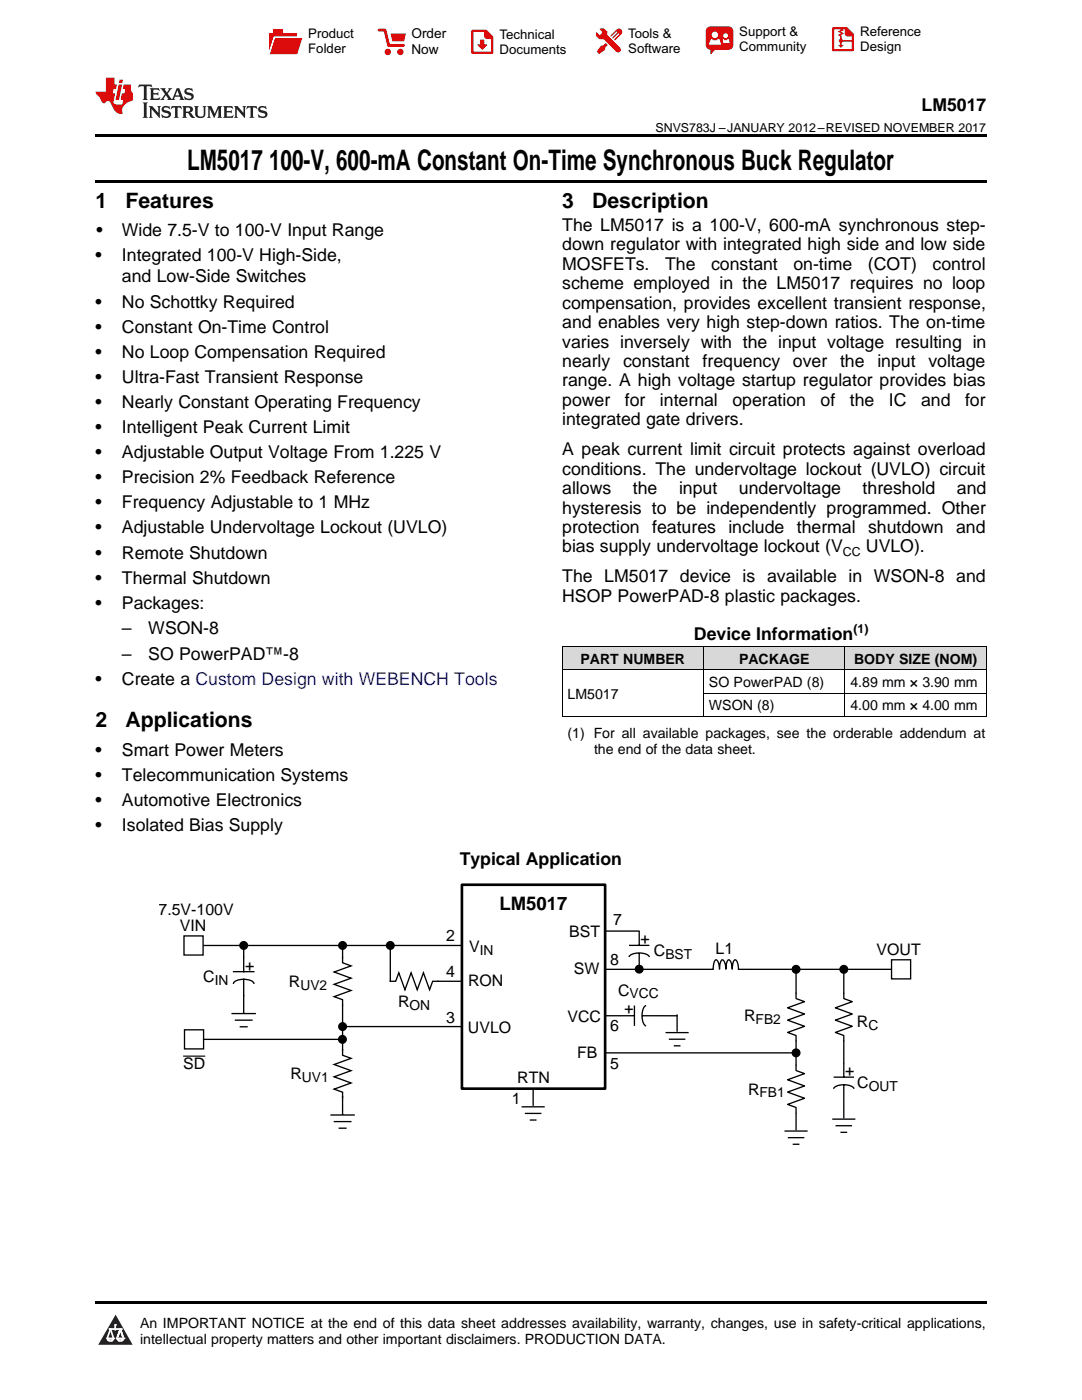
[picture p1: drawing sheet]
<svg xmlns="http://www.w3.org/2000/svg" width="216mm" height="279mm" viewBox="0 0 216 279" stroke-linecap="round" stroke-linejoin="round" font-family="sans-serif">
<defs><g id="words">
<g font-size="5.6">
<text x="37.3" y="33.9">LM5017</text>
<text x="53.7" y="33.9">100-V, 600-mA Constant On-Time Synchronous Buck Regulator</text>
</g>
<g font-size="4.2">
<text x="19" y="41.4">1</text>
<text x="25" y="41.4">Features</text>
<text x="112.2" y="41.4">3</text>
<text x="118.2" y="41.4">Description</text>
<text x="19" y="145.1">2</text>
<text x="25" y="145.1">Applications</text>
</g>
<text font-size="3.7" x="99.7" y="181.6">LM5017</text>
<g font-size="3.5">
<text x="183.9" y="22.2">LM5017</text>
<text x="19.2" y="47.1">•</text>
<text x="24.3" y="47.1">Wide 7.5-V to 100-V Input Range</text>
<text x="112.2" y="46.1">The LM5017 is a 100-V, 600-mA synchronous step-</text>
<text x="19" y="52.1">•</text>
<text x="24.3" y="52.1">Integrated 100-V High-Side,</text>
<text x="112.2" y="50">down regulator with integrated high side and low side</text>
<text x="112.2" y="53.8">MOSFETs.</text>
<text x="132.7" y="53.8">The</text>
<text x="141.9" y="53.8">constant</text>
<text x="158.3" y="53.8">on-time</text>
<text x="173.2" y="53.8">(COT)</text>
<text x="186.1" y="53.8">control</text>
<text x="24.3" y="56.4">and Low-Side Switches</text>
<text x="112.2" y="57.7">scheme employed in the LM5017 requires no loop</text>
<text x="19" y="61.4">•</text>
<text x="24.3" y="61.4">No Schottky Required</text>
<text x="112.2" y="61.6">compensation, provides excellent transient response,</text>
<text x="112.2" y="65.5">and enables very high step-down ratios. The on-time</text>
<text x="19" y="66.4">•</text>
<text x="19" y="71.4">•</text>
<text x="24.3" y="66.4">Constant On-Time Control</text>
<text x="24.3" y="71.4">No Loop Compensation Required</text>
<text x="112.2" y="69.4">varies inversely with the input voltage resulting in</text>
<text x="19" y="76.4">•</text>
<text x="24.3" y="76.4">Ultra-Fast Transient Response</text>
<text x="112.2" y="73.2">nearly</text>
<text x="112.2" y="77.1">range. A high voltage startup regulator provides bias</text>
<text x="124.3" y="73.2">constant</text>
<text x="140.2" y="73.2">frequency</text>
<text x="158.2" y="73.2">over</text>
<text x="167.6" y="73.2">the</text>
<text x="175.1" y="73.2">input</text>
<text x="185.3" y="73.2">voltage</text>
<text x="19" y="81.4">•</text>
<text x="24.3" y="81.4">Nearly Constant Operating Frequency</text>
<text x="112.2" y="81">power</text>
<text x="124.7" y="81">for</text>
<text x="131.7" y="81">internal</text>
<text x="146.1" y="81">operation</text>
<text x="163.7" y="81">of</text>
<text x="169.6" y="81">the</text>
<text x="177.4" y="81">IC</text>
<text x="183.8" y="81">and</text>
<text x="192.6" y="81">for</text>
<text x="19" y="86.4">•</text>
<text x="24.3" y="86.4">Intelligent Peak Current Limit</text>
<text x="112.2" y="84.9">integrated gate drivers.</text>
<text x="19" y="91.4">•</text>
<text x="24.3" y="91.4">Adjustable Output Voltage From 1.225 V</text>
<text x="112.2" y="90.8">A peak current limit circuit protects against overload</text>
<text x="112.2" y="94.7">conditions. The undervoltage lockout (UVLO) circuit</text>
<text x="19" y="96.4">•</text>
<text x="19" y="101.5">•</text>
<text x="24.3" y="96.4">Precision 2% Feedback Reference</text>
<text x="24.3" y="101.5">Frequency Adjustable to 1 MHz</text>
<text x="112.2" y="98.6">allows</text>
<text x="126.3" y="98.6">the</text>
<text x="135.5" y="98.6">input</text>
<text x="147.4" y="98.6">undervoltage</text>
<text x="172.1" y="98.6">threshold</text>
<text x="190.9" y="98.6">and</text>
<text x="19" y="106.5">•</text>
<text x="24.3" y="106.5">Adjustable Undervoltage Lockout (UVLO)</text>
<text x="112.2" y="102.5">hysteresis to be independently programmed. Other</text>
<text x="112.2" y="106.4">protection</text>
<text x="130.1" y="106.4">features</text>
<text x="145.3" y="106.4">include</text>
<text x="159" y="106.4">thermal</text>
<text x="173.2" y="106.4">shutdown and</text>
<text x="19" y="111.5">•</text>
<text x="24.3" y="111.5">Remote Shutdown</text>
<text x="112.2" y="110.2">bias supply undervoltage lockout (V</text>
<text x="172.8" y="110.2">UVLO).</text>
<text x="19" y="116.5">•</text>
<text x="24.3" y="116.5">Thermal Shutdown</text>
<text x="112.2" y="116.2">The LM5017 device is available in WSON-8 and</text>
<text x="19" y="121.5">•</text>
<text x="24.3" y="121.5">Packages:</text>
<text x="112.2" y="120.1">HSOP PowerPAD-8 plastic packages.</text>
<text x="24.3" y="126.6">–</text>
<text x="24.3" y="131.7">–</text>
<text x="29.6" y="126.6">WSON-8</text>
<text x="29.6" y="131.7">SO PowerPAD™-8</text>
<text x="138.5" y="127.8">Device Information</text>
<text x="19" y="136.7">•</text>
<text x="24.3" y="136.7">Create a Custom Design with WEBENCH Tools</text>
<text x="19" y="150.8">•</text>
<text x="19" y="155.8">•</text>
<text x="24.3" y="150.8">Smart Power Meters</text>
<text x="24.3" y="155.8">Telecommunication Systems</text>
<text x="19" y="160.8">•</text>
<text x="24.3" y="160.8">Automotive Electronics</text>
<text x="19" y="165.8">•</text>
<text x="24.3" y="165.8">Isolated Bias Supply</text>
<text x="91.7" y="172.5">Typical Application</text>
</g>
<g font-size="3.2">
<text x="31.6" y="182.6">7.5V-100V</text>
<text x="35.9" y="185.8">VIN</text>
<text x="122.3" y="184.6">7</text>
<text x="89" y="187.9">2</text>
<text x="93.6" y="190">V</text>
<text x="113.6" y="187">BST</text>
<text x="127.8" y="188.5">+</text>
<text x="130.5" y="190.9">C</text>
<text x="142.8" y="190.4">L1</text>
<text x="174.9" y="190.6">VOUT</text>
<text x="40.6" y="196">C</text>
<text x="48.9" y="193.7">+</text>
<text x="57.6" y="197">R</text>
<text x="89" y="195">4</text>
<text x="93.4" y="196.8">RON</text>
<text x="114.5" y="194.4">SW</text>
<text x="121.8" y="192.6">8</text>
<text x="79.4" y="200.9">R</text>
<text x="113.2" y="203.9">VCC</text>
<text x="123.3" y="198.7">C</text>
<text x="126.4" y="202.4" transform="rotate(-90 126.4 202.4)">+</text>
<text x="148.5" y="203.9">R</text>
<text x="89" y="204.2">3</text>
<text x="93.4" y="206.1">UVLO</text>
<text x="121.8" y="205.7">6</text>
<text x="171" y="204.9">R</text>
<text x="36.5" y="213.4">SD</text>
<text x="57.9" y="215.3">R</text>
<text x="115.1" y="211.1">FB</text>
<text x="121.8" y="213.4">5</text>
<text x="168.6" y="214.8">+</text>
<text x="102.1" y="220.3">1</text>
<text x="103.2" y="216.2">RTN</text>
<text x="149.3" y="218.4">R</text>
<text x="171" y="217.2">C</text>
</g>
<g font-size="2.8">
<text x="115.8" y="132.5">PART NUMBER</text>
<text x="141.5" y="137.1">SO PowerPAD (8)</text>
<text x="147.5" y="132.5">PACKAGE</text>
<text x="169.7" y="137.1">4.89 mm × 3.90 mm</text>
<text x="170.4" y="132.5">BODY SIZE (NOM)</text>
<text x="113.2" y="139.5">LM5017</text>
<text x="141.5" y="141.8">WSON (8)</text>
<text x="169.7" y="141.8">4.00 mm × 4.00 mm</text>
<text x="113.2" y="147.3">(1) For all available packages, see the orderable addendum at</text>
<text x="118.5" y="150.5">the end of the data sheet.</text>
<text x="95.7" y="190.5">IN</text>
<text x="132.8" y="191.5">BST</text>
<text x="42.9" y="196.6">IN</text>
<text x="59.9" y="197.6">UV2</text>
<text x="81.7" y="201.5">ON</text>
<text x="125.6" y="199.3">VCC</text>
<text x="150.8" y="204.4">FB2</text>
<text x="173.3" y="205.5">C</text>
<text x="60.2" y="215.9">UV1</text>
<text x="151.5" y="219">FB1</text>
<text x="173.3" y="217.8">OUT</text>
<text x="27.9" y="265">An IMPORTANT NOTICE at the end of this data sheet addresses availability, warranty, changes, use in safety-critical applications,</text>
<text x="27.9" y="268.2">intellectual property matters and other important disclaimers. PRODUCTION DATA.</text>
</g>
<g font-size="2.7">
<text x="82.1" y="7.7">Order</text>
<text x="82.1" y="10.7">Now</text>
</g>
<g font-size="2.6">
<text x="61.5" y="7.6">Product</text>
<text x="61.5" y="10.6">Folder</text>
<text x="99.7" y="7.8">Technical</text>
<text x="99.7" y="10.8">Documents</text>
<text x="125.3" y="7.6">Tools &amp;</text>
<text x="125.3" y="10.6">Software</text>
<text x="147.5" y="7.2">Support &amp;</text>
<text x="147.5" y="10.2">Community</text>
<text x="171.6" y="7.3">Reference</text>
<text x="171.6" y="10.2">Design</text>
</g>
<g font-size="2.5">
<text x="130.8" y="26.3">SNVS783J –JANUARY 2012–REVISED NOVEMBER 2017</text>
<text x="168.2" y="110.9">CC</text>
<text x="170.3" y="126.4">(1)</text>
</g>
</g></defs>
<g fill="#d8d8d8">
<path d="M112.2 129.1h28.2v4.6h-28.2z"/>
<path d="M140.4 129.1h28.2v4.6h-28.2z"/>
<path d="M168.6 129.1h28.2v4.6h-28.2z"/>
</g>
<path d="M23.1 262.4l3.4 6h-6.9z" fill="#231f20"/>
<path d="M21.4 267.1h1.2l-.3 .5h-.3a.55 .55 0 0 1-.6-.5z" fill-rule="evenodd" fill="#fff"/>
<path d="M21.4 267.1h1.2l-.3 .5h-.3a.55 .55 0 0 1-.6-.5z" fill="none" stroke="#231f20" stroke-width=".34"/>
<path d="M21.4 267.1l1.2 .1-.3 .4h-.5z" fill="none" stroke="#fff" stroke-width=".34"/>
<path d="M23 265.3h.1" fill="none" stroke="#fff" stroke-width=".34"/>
<path d="M23 264.4v.9z" fill="#fff"/>
<path d="M23 264.4v.9z" fill="none" stroke="#fff" stroke-width=".34"/>
<circle cx="23" cy="264.4" r=".17" fill="#fff"/>
<path d="M21.9 265.2h.1" fill="none" stroke="#fff" stroke-width=".34"/>
<path d="M21.9 265.2h2.3z" fill="#fff"/>
<path d="M21.9 265.2h2.3z" fill="none" stroke="#fff" stroke-width=".34"/>
<circle cx="24.2" cy="265.2" r=".17" fill="#fff"/>
<path d="M23.3 267.1h.1" fill="none" stroke="#fff" stroke-width=".34"/>
<path d="M24 265.2l-.7 1.9z" fill="#fff"/>
<path d="M24 265.2l-.7 1.9z" fill="none" stroke="#fff" stroke-width=".34"/>
<path d="M24 265.2l.7 1.9z" fill="#fff"/>
<path d="M24 265.2l.7 1.9z" fill="none" stroke="#fff" stroke-width=".34"/>
<path d="M24.6 267.1h.1" fill="none" stroke="#fff" stroke-width=".34"/>
<circle cx="21.4" cy="267.1" r=".17" fill="#fff"/>
<path d="M22.1 265.2l-.7 1.9z" fill="#fff"/>
<path d="M22.1 265.2l-.7 1.9z" fill="none" stroke="#fff" stroke-width=".34"/>
<path d="M22.1 265.2l.5 1.9z" fill="#fff"/>
<path d="M22.1 265.2l.5 1.9z" fill="none" stroke="#fff" stroke-width=".34"/>
<circle cx="22.6" cy="267.1" r=".17" fill="#fff"/>
<path d="M23.4 267.1h1.3a.65 .65 0 0 1-.7 .5 .65 .65 0 0 1-.6-.5z" fill-rule="evenodd" fill="#fff"/>
<path d="M23.4 267.1h1.3a.65 .65 0 0 1-.7 .5 .65 .65 0 0 1-.6-.5z" fill="none" stroke="#231f20" stroke-width=".34"/>
<path d="M23.4 267.1h1.3l-.4 .5h-.6z" fill="none" stroke="#fff" stroke-width=".34"/>
<path d="M23.3 267.1h.1" fill="none" stroke="#fff" stroke-width=".34"/>
<circle cx="24.7" cy="267.1" r=".17" fill="#fff"/>
<path d="M19 259.7h177.8v.5h-177.8z" fill="#000"/>
<path d="M46.6 196.2a2.52 2.52 0 0 1 2.6-.7 1.52 1.52 0 0 1 1.5 .7M46.6 193.9h4.1M48.6 191.1v2.8M48.6 195.4v3.3M68.4 191.1v1l1.7 .7-3.4 1.2 3.4 1.2-3.4 1.2 3.4 1.3-3.4 1.2 1.7 .6v1.1M77.9 195.8h1.1l.6-1.7 1.2 3.4 1.2-3.4 1.3 3.4 1.2-3.4 1.2 3.4 .6-1.7h1.1M68.4 209.5v1.1l1.7 .6-3.4 1.2 3.4 1.3-3.4 1.2 3.4 1.2-3.4 1.3 1.7 .6v1" fill="none" stroke="#000" stroke-width=".26"/>
<path d="M92.2 176.6h28.5v40.7h-28.5z" fill-rule="evenodd" fill="#fff"/>
<path d="M92.2 176.6h28.5v40.7h-28.5z" fill="none" stroke="#000" stroke-width=".53"/>
<g fill="none" stroke="#000" stroke-width=".26">
<path d="M36.7 186.8h3.8v3.8h-3.8zM40.7 188.7h51.6M48.6 188.7v2.4M48.6 198.7v3.4M68.4 188.7v2.4M77.9 188.7v7.1M87.4 195.8h4.8M120.7 193.5h21.6v-.6a1.41 1.41 0 0 1 .6-1.4 .8 .8 0 0 1 .5 .8l.2 1.2v-.6a1.4 1.4 0 0 1 .5-1.4 1.42 1.42 0 0 1 .7 1.4v.6l.1-.6a1.4 1.4 0 0 1 .5-1.4 1.42 1.42 0 0 1 .7 1.4v.6v-.6a1.4 1.4 0 0 1 .6-1.4 1.34 1.34 0 0 1 .6 1.4l.1 .6h30.5M120.7 185.8h6.8v2.9M125.5 191a2.52 2.52 0 0 1 2.7-.8 1.53 1.53 0 0 1 1.4 .8M125.5 188.7h4.1M127.5 190.2v3.2"/>
<path d="M158.8 193.5v5.8l1.7 .6-3.3 1.2 3.3 1.3-3.3 1.2 3.3 1.2-3.3 1.2 1.6 .7v7l1.7 .6-3.3 1.2 3.3 1.2-3.3 1.3 3.3 1.2-3.3 1.2 1.6 .6v4.5M168.4 193.5v5.8l1.7 .6-3.4 1.2 3.4 1.3-3.4 1.2 3.4 1.2-3.4 1.2 1.7 .7v8.3M177.9 191.5h3.8v3.9h-3.8zM36.8 205.5h3.8v3.8h-3.8zM40.6 207.4h27.8M46.3 202.3h4.6M47 203.6h3.3M48 204.9h1.3M68.4 200.6v8.9M68.4 218.9v3.4M68.4 204.9h23.8M106.4 217.3v3.4"/>
<path d="M120.7 210.1h38.1M120.7 202.7h5.9M126.6 200.7v4M128.1 202.7h7M128.9 200.7a2.51 2.51 0 0 0-.7 2.6 1.52 1.52 0 0 0 .7 1.4M132.8 206.1h4.6M133.5 207.4h3.3M134.4 208.7h1.4M135.1 202.5v3.4M166.3 217.3a2.51 2.51 0 0 1 2.7-.8 1.53 1.53 0 0 1 1.4 .8M166.3 215h4.1M168.4 216.5v6.7"/>
<path d="M66.1 222.5h4.6M66.7 223.8h3.3M67.7 225.2h1.3M104.1 220.9h4.6M104.7 222.2h3.3M105.7 223.5h1.4M156.5 225.7h4.7M157.2 227h3.3M158.2 228.4h1.3M166.1 223.3h4.6M166.7 224.7h3.3M167.7 226h1.3"/>
<circle cx="48.6" cy="188.7" r=".76"/>
<circle cx="68.4" cy="188.7" r=".76"/>
<circle cx="77.9" cy="188.7" r=".76"/>
<circle cx="127.5" cy="193.4" r=".76"/>
<circle cx="158.8" cy="193.5" r=".76"/>
<circle cx="168.4" cy="193.5" r=".76"/>
<circle cx="68.3" cy="207.4" r=".76"/>
<circle cx="68.4" cy="204.9" r=".76"/>
<circle cx="158.8" cy="210.1" r=".76"/>
</g>
<g fill="#000">
<circle cx="48.6" cy="188.7" r=".76"/>
<circle cx="68.4" cy="188.7" r=".76"/>
<circle cx="77.9" cy="188.7" r=".76"/>
<circle cx="127.5" cy="193.4" r=".76"/>
<circle cx="158.8" cy="193.5" r=".76"/>
<circle cx="168.4" cy="193.5" r=".76"/>
<circle cx="68.3" cy="207.4" r=".76"/>
<circle cx="68.4" cy="204.9" r=".76"/>
<circle cx="158.8" cy="210.1" r=".76"/>
</g>
<path d="M36.5 210.8h4.5" fill="none" stroke="#000" stroke-width=".23"/>
<path d="M112.2 133.7h84.6M112.2 129h84.6M112.2 129.1v14M140.4 129.1v14M140.4 138.3h56.4M168.6 129.1v14M196.8 129.1v14M112.2 143h84.6" fill="none" stroke="#000" stroke-width=".2"/>
<path d="M19 35.9h177.8v.5h-177.8zM19 26.8h177.8v.6h-177.8z" fill="#000"/>
<path d="M27.7 16.9l-.1 .6 .6-.3h.5v.2v2.2l-.2 .4h1l-.2-.4v-2.2v-.2h.5l.6 .3-.2-.6zM29.9 17.6l.2 .4v1.6l-.2 .4h1.9l.1-.6a1.09 1.09 0 0 1-1.3 .1v-.6h.6l.4 .2v-.7l-.2 .2h-.8v-.6l.2-.1a1.01 1.01 0 0 1 1 .3l-.1-.6zM32 17.6l.9 1.2-1 1.2h.9l-.2-.3 .5-.7 .5 .7-.3 .3h1.7l-.2-.3 .1-.4h1l.1 .4-.2 .3h1l-.3-.4-.7-2h-.5l-1 2.2-.8-1.1 .9-1.1h-.9l.2 .2-.4 .7-.4-.7 .2-.2zM35.4 18l.4 1h-.8zM37 17.7a.66 .66 0 0 0-.2 .8 .66 .66 0 0 0 .6 .4l.7 .2 .1 .2a.8 .8 0 0 1-.7 .4 .8 .8 0 0 1-.7-.5l.1 .8 .2-.2a.94 .94 0 0 0 1.1 .1 .94 .94 0 0 0 .4-.9 1.48 1.48 0 0 0-1.3-.6v-.4a1.1 1.1 0 0 1 1.2 .2l-.2-.6-.2 .1-.5-.1zM28.5 20.4l.2 .4v2.3l-.2 .4h1l-.2-.4v-2.3l.2-.4zM29.7 21.2l.2 .4v1.5l-.2 .4h.8l-.3-.4 .1-1.3 1.6 1.8v-2l.2-.4h-.7l.2 .2v1.1l-1.2-1.3zM32.5 21.3a.66 .66 0 0 0-.2 .8 .66 .66 0 0 0 .6 .4l.6 .2 .2 .2a.8 .8 0 0 1-.8 .4 .8 .8 0 0 1-.7-.5l.2 .7 .2-.1a.94 .94 0 0 0 1 .1 .94 .94 0 0 0 .5-1 1.47 1.47 0 0 0-1.3-.6l-.1-.3a1.1 1.1 0 0 1 1.3 .2l-.2-.6-.2 .1-.5-.2zM34.3 21.2l-.2 .6a.64 .64 0 0 1 .8-.3v1.6l-.2 .4h1l-.3-.4 .1-1.6a.66 .66 0 0 1 .8 .3l-.2-.6zM36.3 21.2l.3 .4v1.5l-.3 .4h1l-.2-.2v-.7h.5l.1 .1a.8 .8 0 0 0 1.2 .7l-1-1a.62 .62 0 0 0 .6-.5 .62 .62 0 0 0-.6-.7zM37.1 21.5h.1a.48 .48 0 0 1 .6 0 .48 .48 0 0 1 .1 .6l-.2 .1-.6 .1zM38.7 21.2l.2 .2a2.29 2.29 0 0 0 .4 2 1.05 1.05 0 0 0 1.7-.7v-1.3l.2-.2h-.8l.2 .4v1.1a.61 .61 0 0 1-.6 .6 .61 .61 0 0 1-.6-.6v-1.1l.3-.4zM41.3 21.2l.3 .4v1.5l-.3 .4h.8l-.2-.4v-1.4l.8 1.9 .9-1.9v1.4l-.2 .4h.9l-.2-.4v-1.5l.2-.4h-.8l-.7 1.5-.6-1.5zM44.5 21.2l.2 .4v1.5l-.2 .4h1.9l.2-.6a1.1 1.1 0 0 1-1.4 .2v-.7h.6l.4 .2v-.6l-.2 .1-.8 .1v-.6l.2-.1a1.02 1.02 0 0 1 1.1 .2l-.2-.5zM46.7 21.2l.2 .4v1.5l-.2 .4h.8l-.3-.4 .1-1.3 1.6 1.8v-2l.2-.4h-.7l.2 .2v1.1l-1.2-1.3zM49.3 21.2l-.1 .6a.64 .64 0 0 1 .8-.3v1.6l-.3 .4h1l-.2-.4v-1.6a.66 .66 0 0 1 .8 .3l-.1-.6zM51.7 21.3a.66 .66 0 0 0-.2 .7 .66 .66 0 0 0 .7 .5l.6 .2 .1 .2a.8 .8 0 0 1-.7 .4 .8 .8 0 0 1-.7-.5l.1 .7 .2-.1a.94 .94 0 0 0 1.1 .1 .94 .94 0 0 0 .4-1 1.48 1.48 0 0 0-1.2-.6l-.1-.3a1.1 1.1 0 0 1 1.2 .2l-.2-.6-.1 .1-.6-.2z" fill="#231f20"/>
<path d="M21.1 15.5v2.8h-2v.4l.9 .9a.96 .96 0 0 0 1 1 .59 .59 0 0 1 .5-.4 .59 .59 0 0 1 .5 .3l.4 .8a1.61 1.61 0 0 0 2.1 1.3 1.63 1.63 0 0 1 1.1-2.2l.9-.3v-1.5a1.6 1.6 0 0 1-.4-1.7h-1.4l-.2 .9h.5l-.2 .8h-.5l-.2 1v.3h.5l-.2 .9h-.7a.74 .74 0 0 1-1-.6l.3-1.6h-.5l.2-.8h.5l.1-.9h-.4v-1.4zM23.7 16.9l-.7 3h.8l.6-3zM23.8 15.9l-.1 .7h.7l.2-.7z" fill="#ee1d23"/>
<g fill="#d60000">
<path d="M54.5 5.8h2v.8h2.7v4.2h-5.5v-4.2h.8z" fill-rule="evenodd"/>
<path d="M54.8 7.5h5.6l-1.1 3.3h-5.6z" fill-rule="evenodd"/>
</g>
<path d="M54.7 7.4h5.7l-.1 .1h-5.5l-1.1 3.3z" fill-rule="evenodd" fill="#fff"/>
<path d="M54.7 7.4h5.7l-.1 .1h-5.5l-1.1 3.3z" fill="none" stroke="#fff" stroke-width=".2"/>
<path d="M75.6 6h1.2l.7 3.1h3" fill="none" stroke="#d60000" stroke-width=".56"/>
<g fill="#d60000">
<path d="M77.9 6.7h3.1l-.4 1.5h-2.3z" fill-rule="evenodd"/>
<circle cx="77.4" cy="10.4" r=".64"/>
<circle cx="79.9" cy="10.4" r=".64"/>
</g>
<path d="M94.3 6.2h2.7l1.2 1.2v3.1h-3.9z" fill="none" stroke="#d60000" stroke-width=".44"/>
<g fill="#d60000">
<path d="M95.8 7.9h.8v1h.6l-1 1.1-.9-1v-.1h.5z" fill-rule="evenodd"/>
<path d="M96.6 6.2h.4l1.2 1.2v.4h-1.2l-.4-.4z" fill-rule="evenodd"/>
<path d="M119.7 5.7h.8l.6 .6 .1 .7 2.5 2.5-.7 .8-2.4-2.3-1.1-.2-.5-.6v-.8l.7 .6 .5-.4v-.2l-.5-.5z" fill-rule="evenodd"/>
<path d="M119.9 9.1h.5l.5-.5 .4 .4-.5 .5-.1 .4-1.2 .9-.4-.5z" fill-rule="evenodd"/>
<path d="M123 5.9a.67 .67 0 0 1 1 0 .67 .67 0 0 1 0 .9z" fill-rule="evenodd"/>
<path d="M123 5.9l1 .9-1.2 1.2h-.2v-.2l.9-.9 .1-.2h-.2l-1 1h-.2v-.2l1-1v-.2h-.2l-1 1h-.2v-.2z" fill-rule="evenodd"/>
<circle cx="123.3" cy="9.9" r=".54"/>
</g>
<path d="M121.1 6.3l-.1 .7" fill="none" stroke="#d60000" stroke-width=".2"/>
<g fill="#d60000">
<path d="M141.1 5.5l.7-.2h3.6a.95 .95 0 0 1 .9 .9v2.8a.95 .95 0 0 1-.9 .9h-3.6a.95 .95 0 0 1-1-.9v-2.8z" fill-rule="evenodd"/>
<path d="M141.8 9.9h.9l-.8 .9h-.1z" fill-rule="evenodd"/>
</g>
<g fill="#fff">
<path d="M144.3 8.6h1.3z"/>
<path d="M141.9 7.8h.2l.2 .2h.7l.2-.2h.3l.4 1.1h-2.5z" fill-rule="evenodd"/>
<path d="M144.2 7.8h.2l.2 .2h.5l.1-.2h.2l.2 .8h-1.3z" fill-rule="evenodd"/>
<circle cx="142.6" cy="6.9" r=".65"/>
<circle cx="144.8" cy="7.1" r=".48"/>
</g>
<path d="M166.2 5.6h2.8l1.2 1.3v3.1h-4z" fill="none" stroke="#d60000" stroke-width=".44"/>
<path d="M167.8 7.3v1.8M167.8 8.1h2.3" fill="none" stroke="#d60000" stroke-width=".3"/>
<g fill="#d60000">
<path d="M168.6 5.6h.4l1.2 1.3v.4h-1.1l-.5-.6z" fill-rule="evenodd"/>
<circle cx="167.8" cy="8.1" r=".42"/>
<circle cx="169.1" cy="6.7" r=".55"/>
</g>
<g fill="#d60000">
<path d="M167.2 9h1.2l-.6 .5z"/>
<path d="M167.5 5.8h.6l.3 .2-.6 .3 .6 .4-.7 .3 .2 .3h-.2l-.5-.3 .6-.3-.6-.4 .6-.3z"/>
</g>
<use href="#words"/>
</svg>
